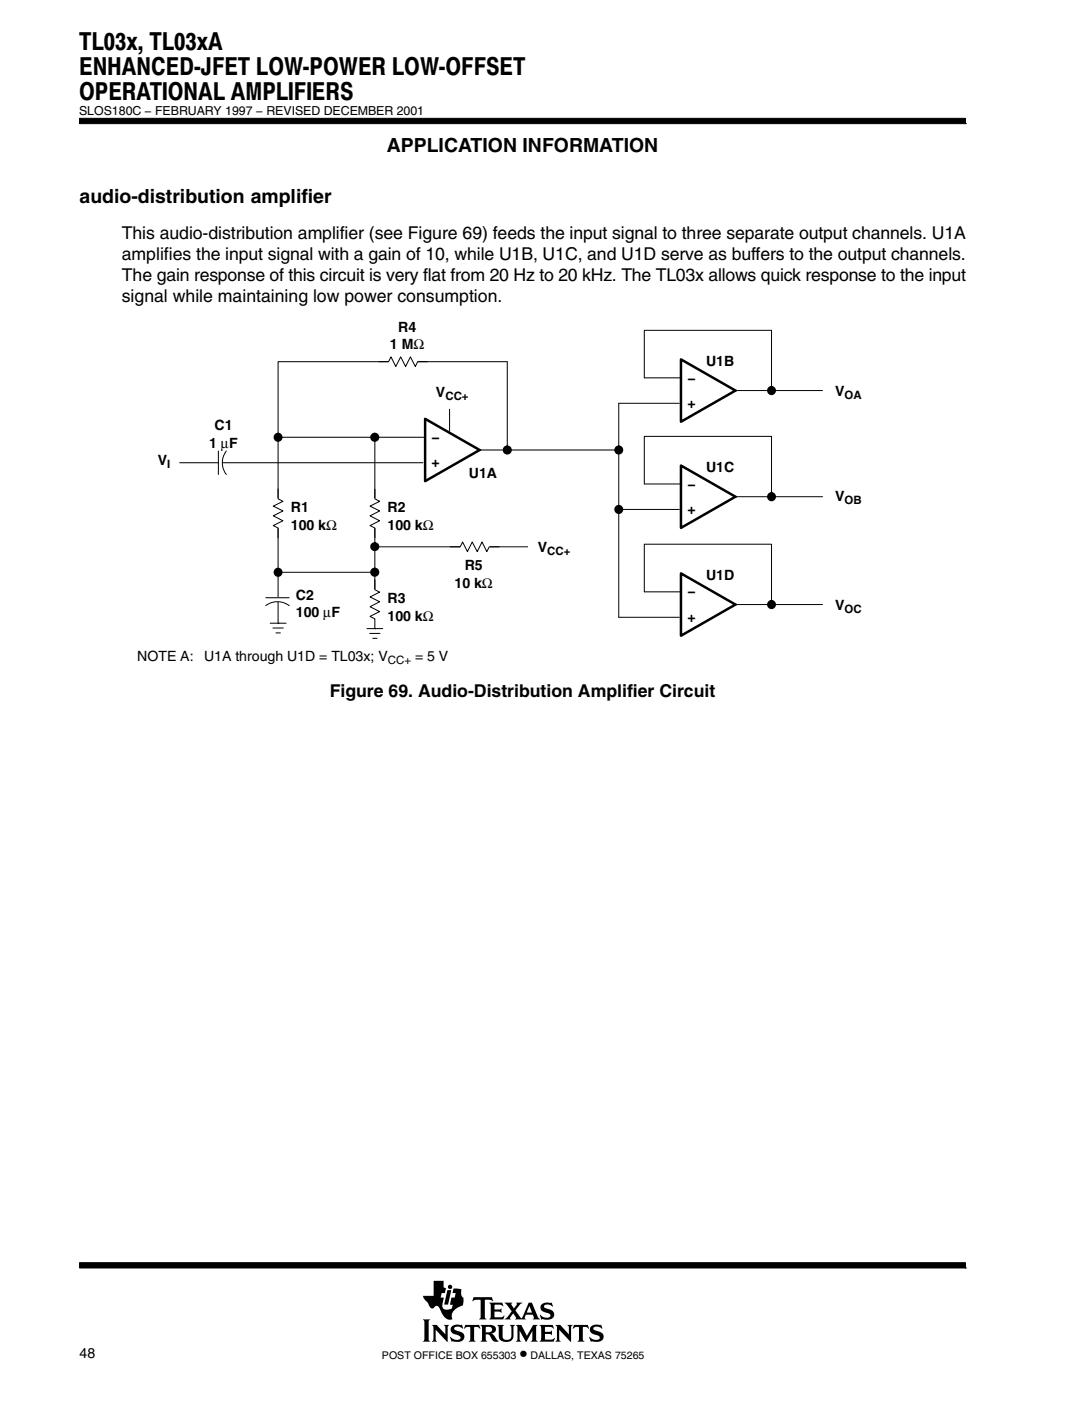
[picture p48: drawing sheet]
<svg xmlns="http://www.w3.org/2000/svg" width="216mm" height="280mm" viewBox="0 0 216 280" stroke-linecap="round" stroke-linejoin="round" font-family="sans-serif">
<defs><g id="words">
<g font-size="4.9">
<text x="15.8" y="10.1">TL03x, TL03xA</text>
<text x="15.8" y="15">ENHANCED-JFET LOW-POWER LOW-OFFSET</text>
<text x="15.8" y="19.9">OPERATIONAL AMPLIFIERS</text>
</g>
<g font-size="3.9">
<text x="77.2" y="30.4">APPLICATION INFORMATION</text>
<text x="15.9" y="40.5">audio-distribution amplifier</text>
</g>
<g font-size="3.5">
<text x="24.3" y="47.7">This audio-distribution amplifier (see Figure 69) feeds the input signal to three separate output channels. U1A</text>
<text x="24.3" y="51.9">amplifies the input signal with a gain of 10, while U1B, U1C, and U1D serve as buffers to the output channels.</text>
<text x="24.3" y="56.1">The gain response of this circuit is very flat from 20 Hz to 20 kHz. The TL03x allows quick response to the input</text>
<text x="24.3" y="60.3">signal while maintaining low power consumption.</text>
<text x="65.8" y="139.1">Figure 69. Audio-Distribution Amplifier Circuit</text>
<text x="103.7" y="271.2">•</text>
</g>
<g font-size="2.8">
<text x="77.9" y="69.7">1 MΩ</text>
<text x="79.5" y="66.2">R4</text>
<text x="137.2" y="76.3">−</text>
<text x="141" y="72.9">U1B</text>
<text x="87" y="79.3">V</text>
<text x="137.3" y="81.4">+</text>
<text x="166.7" y="79">V</text>
<text x="41.8" y="89.3">1 μF</text>
<text x="42.8" y="85.8">C1</text>
<text x="86.2" y="88.2">−</text>
<text x="31.5" y="92.9">V</text>
<text x="86.2" y="93.3">+</text>
<text x="93.6" y="95.3">U1A</text>
<text x="141" y="94.1">U1C</text>
<text x="137.2" y="97.5">−</text>
<text x="166.7" y="100">V</text>
<text x="58.1" y="102.3">R1</text>
<text x="58.1" y="105.8">100 kΩ</text>
<text x="77.4" y="102.3">R2</text>
<text x="77.4" y="105.8">100 kΩ</text>
<text x="137.3" y="102.6">+</text>
<text x="92.8" y="113.8">R5</text>
<text x="107.4" y="110.1">V</text>
<text x="59.1" y="119.7">C2</text>
<text x="90.8" y="117.3">10 kΩ</text>
<text x="137.2" y="119">−</text>
<text x="141" y="115.6">U1D</text>
<text x="59.1" y="123.2">100 μF</text>
<text x="77.4" y="120.4">R3</text>
<text x="77.4" y="123.9">100 kΩ</text>
<text x="137.3" y="124.1">+</text>
<text x="166.7" y="121.7">V</text>
<text x="27.4" y="131.9">NOTE A:</text>
<text x="40.7" y="131.9">U1A through U1D = TL03x; V</text>
<text x="82.9" y="131.9">= 5 V</text>
<text x="15.9" y="270.9">48</text>
</g>
<text font-size="2.5" x="15.8" y="22.9">SLOS180C − FEBRUARY 1997 − REVISED DECEMBER 2001</text>
<g font-size="2.3">
<text x="88.9" y="79.9">CC+</text>
<text x="168.6" y="79.6">OA</text>
<text x="33.4" y="93.5">I</text>
<text x="168.6" y="100.6">OB</text>
<text x="109.3" y="110.8">CC+</text>
<text x="168.6" y="122.3">OC</text>
<text x="77.4" y="132.5">CC+</text>
</g>
<g font-size="2.1">
<text x="76.3" y="271.2">POST OFFICE BOX 655303</text>
<text x="105.9" y="271.2">DALLAS, TEXAS 75265</text>
</g>
</g></defs>
<g fill="#000" stroke="#000" stroke-width=".2">
<path d="M15.9 23.6v1.1h176.9v-1.1z" fill-rule="evenodd"/>
<path d="M15.9 252v1h176.9v-1z" fill-rule="evenodd"/>
</g>
<g fill="#000">
<path d="M89.3 257.4h.8l-.6 2.9h-.8z"/>
<path d="M84.4 263.3h1.5l-.3 .3v3.8l.3 .3h-1.5l.3-.5v-3.4z" fill-rule="evenodd"/>
<path d="M86.2 264.4h1l1.7 1.9v-1.5l-.3-.4h1.1l-.3 .3v3.1l-2.4-2.5v2l.3 .4h-1.1l.3-.5v-2.3z" fill-rule="evenodd"/>
<path d="M86.6 255.6h2v1.3l.4 .1-.2 1h-.6l-.2 .9h.6l-.2 1.1a.93 .93 0 0 0 .1 1.1 .93 .93 0 0 0 1.1 .2l.6-.2 .2-.8h-.5l.2-1.4h.7l.2-.9h-.7l.3-.9 1.5 .2v.9l.1 .5 .3 .2v.7l-.1 .9-.6 .2a2.75 2.75 0 0 0-1.6 1.9l.1 .6-.3 .1a1.67 1.67 0 0 1-1.8-1.3l-.3-.7a.68 .68 0 0 0-.5-.7 .68 .68 0 0 0-.8 .4h-.1a.74 .74 0 0 1-.9-.6l-1-1.4-.1-.4h2.1z" fill-rule="evenodd"/>
<path d="M90.2 264.7a2.09 2.09 0 0 1 1.9-.3l.1-.1 .3 .8h-.1a1.23 1.23 0 0 0-1.7-.1l.1 .4 .9 .3a1.07 1.07 0 0 1 1 1.3 1.07 1.07 0 0 1-1.4 .8l-.9-.2-.2 .1-.4-.9 .1-.1a1.38 1.38 0 0 0 2.1 .3 1.72 1.72 0 0 0-1.5-.9 .91 .91 0 0 1-.3-1.4z" fill-rule="evenodd"/>
<path d="M92.9 264.4h2.8l.2 .7-.5-.3h-.6l-.1 .1v2.4l.3 .4h-1.4l.2-.2 .1-.3v-2.3l-.7-.1-.6 .3z" fill-rule="evenodd"/>
<path d="M94.6 258.8h3.6l.2 .9-.6-.3-1 .1v3.4l.3 .4h-1.4l.3-.4v-3.4l-1-.1-.7 .2z" fill-rule="evenodd"/>
<path d="M95.9 264.4h2.1a.85 .85 0 0 1 1 .8 .85 .85 0 0 1-.9 .9l.5 .3 .6 .9 .4 .3-.2 .1a1.11 1.11 0 0 1-1.4-.9l-.3-.4-.7-.1v1l.3 .4h-1.4l.3-.5v-2.3z" fill-rule="evenodd"/>
<path d="M97.7 259.9h2.6l.2 .8-.7-.4-1.1 .1v.9h1.1l.3-.2v.9l-.3-.3h-1.1v1l.1 .2h1.3l.5-.4 .1 .1-.2 .7h-2.8l.3-.6v-2.2z" fill-rule="evenodd"/>
<path d="M99.3 264.4h1.3l-.3 .3v2.1l.3 .5a1.07 1.07 0 0 0 1.4-.3l.1-2.1-.3-.5h1l-.3 .3v1.9a1.34 1.34 0 0 1-1.9 1.1 1.08 1.08 0 0 1-1-1.1v-1.9z" fill-rule="evenodd"/>
<path d="M103 264.4h1.1l1.1 2.2 1.2-2.2h.9l-.3 .4v2.5l.4 .4h-1.4l.3-.4v-1.7l-1.3 2.2-1.3-2.3v1.8l.4 .4h-1.1l.3-.5v-2.3z" fill-rule="evenodd"/>
<path d="M100.7 259.9h1.6l-.2 .5 .5 .7 .6-.9-.1-.3h1.2l-.5 .4-.9 1.2 1.2 1.6 1.5-3.2h.6l1.2 2.9 .4 .5-1.4-.1a.24 .24 0 0 0 .2-.2 .24 .24 0 0 0 0-.2l-.2-.5h-1.4l-.3 .7 .3 .3h-2.2l.2-.4-.5-.8-.7 .8 .2 .4h-1.3l.6-.5 .9-1.1z" fill-rule="evenodd"/>
<path d="M108.2 260.3a1.87 1.87 0 0 1 1.4-.4l.4 .1 .2-.1 .1 .8a1.24 1.24 0 0 0-1.7-.1l.1 .3 .7 .3a1.08 1.08 0 0 1 1.3 1 1.08 1.08 0 0 1-1.2 1.1l-1.2-.1-.2 .1-.3-.9 .8 .5h.7a.47 .47 0 0 0 .6-.4 .47 .47 0 0 0-.5-.5h-.2a1.11 1.11 0 0 1-1.2-1.6z" fill-rule="evenodd"/>
<path d="M107.7 264.4h2.6l.2 .7-.6-.3-1.1 .1v.9h1l.4-.3v.9l-.3-.2h-1.1v1l1.4 .1 .5-.3-.2 .7h-2.8l.3-.3 .1-1.1-.1-1.6z" fill-rule="evenodd"/>
<path d="M110.9 264.4h1l1.7 1.9v-1.5l-.3-.4h1l-.3 .4v3l-2.4-2.5v2l.3 .4h-1l.3-.4v-2.5z" fill-rule="evenodd"/>
<path d="M114.6 264.4h2.8l.2 .7-.5-.3h-.6l-.1 .1v2.4l.3 .4h-1.4l.3-.4v-2.4l-.1-.1h-.6l-.6 .3z" fill-rule="evenodd"/>
<path d="M118.1 264.6l.5-.2h1.3l.1-.1 .3 .8h-.1a1.13 1.13 0 0 0-1.7-.1l.1 .4 .8 .2a1.07 1.07 0 0 1 1.1 1.1 1.07 1.07 0 0 1-1.2 1.1l-1.1-.2-.2 .1-.4-.9a1.82 1.82 0 0 0 2 .4h.1a.53 .53 0 0 0-.1-.7 .53 .53 0 0 0-.6-.1 1.09 1.09 0 0 1-1-.6 1.09 1.09 0 0 1 .1-1.2z" fill-rule="evenodd"/>
<circle cx="89.9" cy="256.8" r=".42"/>
</g>
<g fill="#fff">
<path d="M105.7 260.6l.5 1.3h-1z"/>
<path d="M97 264.8h.2a.67 .67 0 0 1 .8 0 .67 .67 0 0 1 .2 .7l-.5 .3-.7 .1z" fill-rule="evenodd"/>
</g>
<path d="M101.3 72.2h-45.8v52.2M128.6 75.4h7.7M74.8 87.3v32M89.8 81.7v4.4M123.5 80.5h12.1" fill="none" stroke="#000" stroke-width=".2"/>
<path d="M136 71.7l10.8 6.2-10.8 6.3z" fill="#fff"/>
<path d="M136 71.7l10.8 6.2-10.8 6.3z" fill="none" stroke="#000" stroke-width=".5"/>
<circle cx="146.8" cy="77.9" r=".17" fill="#000"/>
<path d="M146.4 77.9h17.8" fill="none" stroke="#000" stroke-width=".2"/>
<path d="M77.6 71.2h5.8v2h-5.8z" fill="#fff"/>
<path d="M75.6 72.2h2l.5-1 .9 1.9 1-1.9 1 1.9 .9-1.9 1 1.9 .5-.9h1.9M128.6 75.4v-9.5h25.4v12" fill="none" stroke="#000" stroke-width=".2"/>
<g fill="#000" stroke="#000" stroke-width=".34">
<circle cx="154" cy="77.9" r=".73"/>
<circle cx="55.5" cy="114.2" r=".73"/>
</g>
<g fill="#000">
<circle cx="154" cy="77.9" r=".17"/>
<circle cx="55.5" cy="114.2" r=".17"/>
</g>
<path d="M43.6 89.9h.8v4.9h-.8z" fill="#fff"/>
<path d="M43.6 90v4.7M45.2 90a3.9 3.9 0 0 0 0 4.7" fill="none" stroke="#000" stroke-width=".2"/>
<path d="M53 119.3h4.8v.8h-4.8z" fill="#fff"/>
<path d="M53.1 119.3h4.6M74.8 109.1h30.5M53.9 124.4h3.2M54.5 125.3h2.1M55.1 126.3h.9M55.5 124.4h.1M57.7 120.9a3.9 3.9 0 0 0-4.6 0" fill="none" stroke="#000" stroke-width=".2"/>
<path d="M91.9 108.2h5.8v1.9h-5.8z" fill="#fff"/>
<path d="M89.9 109.1h2l.5-.9 .9 1.9 1-1.9 1 1.9 .9-1.9 1 1.9 .5-1h1.9M73.3 125.4h3.1M73.8 126.4h2.1M74.4 127.4h.9M74.8 125.4h.1" fill="none" stroke="#000" stroke-width=".2"/>
<circle cx="74.8" cy="109.1" r=".73" fill="#000" stroke="#000" stroke-width=".34"/>
<circle cx="74.8" cy="109.1" r=".17" fill="#000"/>
<path d="M73.9 117.6h2v5.9h-2z" fill="#fff"/>
<path d="M123.5 80.5v42.7M128.6 96.6h7.7M74.8 115.7v2l1 .5-1.9 .9 1.9 1-1.9 1 1.9 .9-1.9 1 .9 .5v1.9M123.5 101.7h12.1" fill="none" stroke="#000" stroke-width=".2"/>
<path d="M136 92.9l10.8 6.2-10.8 6.2z" fill="#fff"/>
<path d="M136 92.9l10.8 6.2-10.8 6.2z" fill="none" stroke="#000" stroke-width=".5"/>
<g fill="#000">
<circle cx="146.8" cy="99.1" r=".17"/>
<circle cx="154" cy="99.1" r=".17"/>
<circle cx="123.5" cy="101.7" r=".17"/>
</g>
<path d="M128.6 96.6v-9.5h25.4v12M146.4 99.1h17.8M128.6 118.1h7.7M123.5 123.2h12.1" fill="none" stroke="#000" stroke-width=".2"/>
<g fill="#000" stroke="#000" stroke-width=".34">
<circle cx="154" cy="99.1" r=".73"/>
<circle cx="123.6" cy="101.6" r=".73"/>
</g>
<path d="M136 114.4l10.8 6.2-10.8 6.3z" fill="#fff"/>
<path d="M136 114.4l10.8 6.2-10.8 6.3z" fill="none" stroke="#000" stroke-width=".5"/>
<g fill="#000">
<circle cx="146.8" cy="120.6" r=".17"/>
<circle cx="154" cy="120.6" r=".17"/>
</g>
<path d="M44.4 92.3h40.1M55.5 87.3h29.7M128.6 118.1v-9.5h25.4v12M146.4 120.6h17.8" fill="none" stroke="#000" stroke-width=".2"/>
<circle cx="154" cy="120.6" r=".73" fill="#000" stroke="#000" stroke-width=".34"/>
<path d="M84.9 83.6l10.9 6.2-10.9 6.2z" fill="#fff"/>
<path d="M84.9 83.6l10.9 6.2-10.9 6.2z" fill="none" stroke="#000" stroke-width=".5"/>
<circle cx="95.8" cy="89.8" r=".17" fill="#000"/>
<path d="M101.3 72.2v17.6M95.3 89.8h28.2" fill="none" stroke="#000" stroke-width=".2"/>
<path d="M73.9 99.5h2v5.9h-2z" fill="#fff"/>
<path d="M74.8 97.6v1.9l1 .5-1.9 1 1.9 1-1.9 .9 1.9 1-1.9 1 .9 .5v1.9M55.5 114.2h19.3" fill="none" stroke="#000" stroke-width=".2"/>
<circle cx="74.8" cy="114.2" r=".74" fill="#000" stroke="#000" stroke-width=".34"/>
<circle cx="74.8" cy="114.2" r=".17" fill="#000"/>
<path d="M54.6 99.5h1.9v5.9h-1.9z" fill="#fff"/>
<path d="M35.9 92.3h7.7M55.5 97.6v1.9l1 .5-1.9 1 1.9 1-1.9 .9 1.9 1-1.9 1 .9 .5v1.9" fill="none" stroke="#000" stroke-width=".2"/>
<g fill="#000" stroke="#000" stroke-width=".34">
<circle cx="55.5" cy="87.2" r=".73"/>
<circle cx="74.8" cy="87.3" r=".74"/>
<circle cx="101.3" cy="89.8" r=".74"/>
<circle cx="123.6" cy="89.8" r=".73"/>
</g>
<g fill="#000">
<circle cx="55.5" cy="87.3" r=".17"/>
<circle cx="74.8" cy="87.3" r=".17"/>
<circle cx="101.3" cy="89.8" r=".17"/>
<circle cx="123.5" cy="89.8" r=".17"/>
</g>
<use href="#words"/>
</svg>
